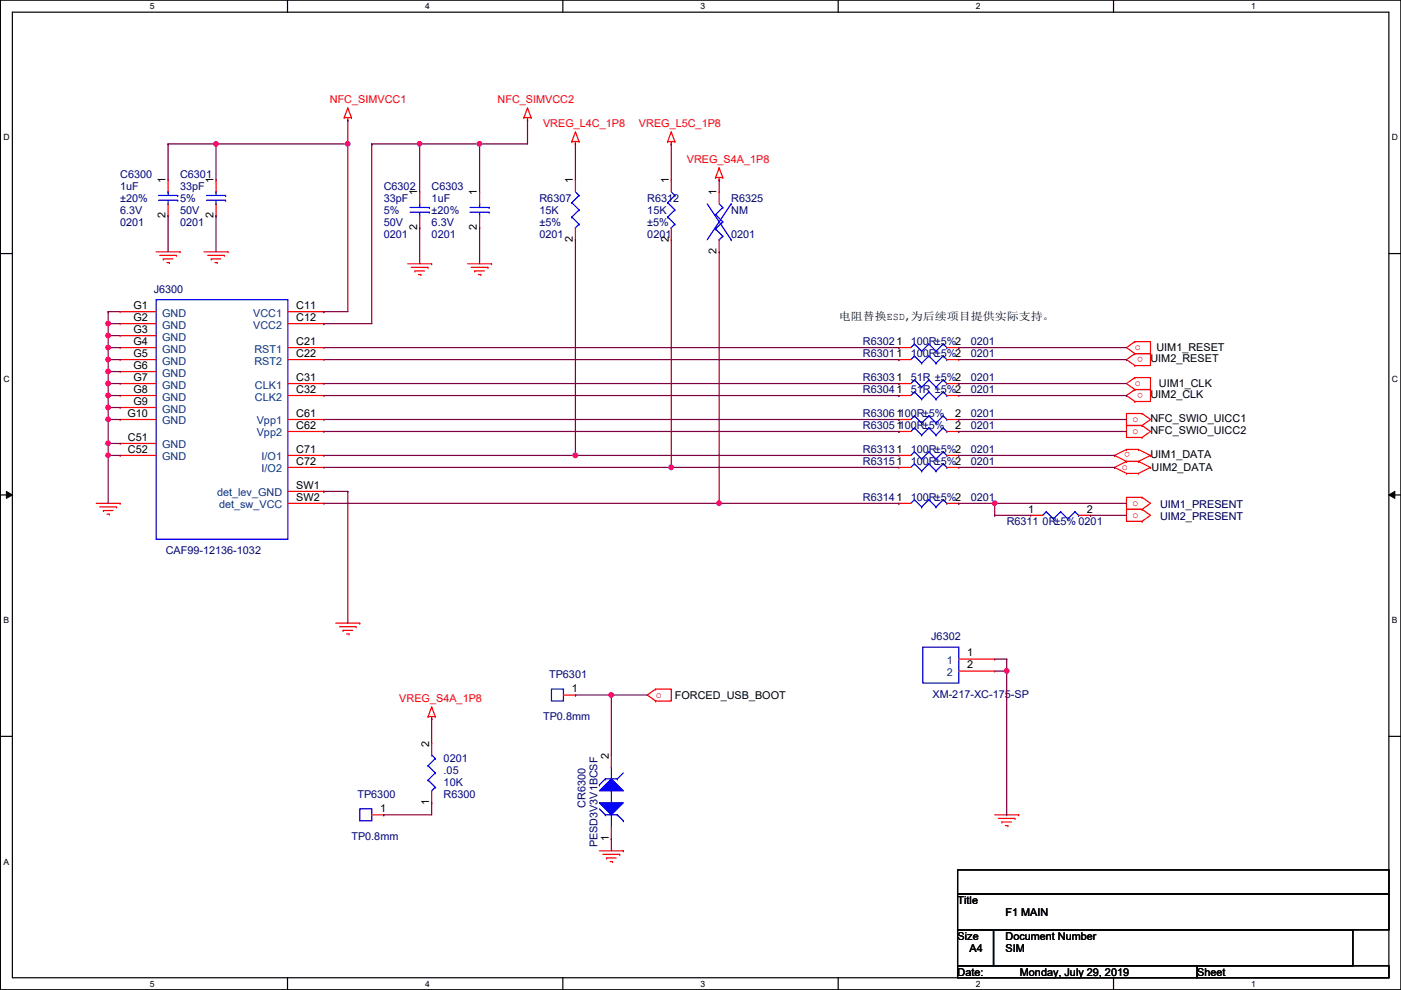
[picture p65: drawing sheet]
<svg xmlns="http://www.w3.org/2000/svg" width="297mm" height="210mm" viewBox="0 0 297 210" stroke-linecap="round" stroke-linejoin="round" font-family="sans-serif">
<defs><g id="words">
<g font-size="2.3" fill="#f00">
<text x="69.9" y="21.9">NFC_SIMVCC1</text>
<text x="105.5" y="21.9">NFC_SIMVCC2</text>
<text x="115.1" y="27">VREG_L4C_1P8</text>
<text x="135.5" y="27">VREG_L5C_1P8</text>
<text x="145.6" y="34.6">VREG_S4A_1P8</text>
<text x="240.6" y="74.3">o</text>
<text x="242.4" y="75.6" transform="rotate(180 242.4 75.6)">o</text>
<text x="240.6" y="81.9">o</text>
<text x="242.4" y="83.2" transform="rotate(180 242.4 83.2)">o</text>
<text x="240.1" y="89.5">o</text>
<text x="239.6" y="95.9" transform="rotate(180 239.6 95.9)">o</text>
<text x="240.1" y="92.1">o</text>
<text x="237.8" y="99.7">o</text>
<text x="240.1" y="107.3">o</text>
<text x="240.1" y="109.9">o</text>
<text x="84.7" y="148.9">VREG_S4A_1P8</text>
<text x="139" y="148">o</text>
</g>
<g font-size="2.3" fill="#00007f">
<text x="25.5" y="37.7">C6300</text>
<text x="25.5" y="40.2">1uF</text>
<text x="38.2" y="37.7">C6301</text>
<text x="38.2" y="40.2">33pF</text>
<text x="81.4" y="40.2">C6302</text>
<text x="91.5" y="40.2">C6303</text>
<text x="25.5" y="47.8">0201</text>
<text x="25.5" y="45.3">6.3V</text>
<text x="25.5" y="42.8">±20%</text>
<text x="38.2" y="47.8">0201</text>
<text x="38.2" y="45.3">50V</text>
<text x="38.2" y="42.8">5%</text>
<text x="81.4" y="42.8">33pF</text>
<text x="81.4" y="47.8">50V</text>
<text x="81.4" y="45.3">5%</text>
<text x="91.5" y="42.8">1uF</text>
<text x="91.5" y="47.8">6.3V</text>
<text x="91.5" y="45.3">±20%</text>
<text x="114.4" y="42.8">R6307</text>
<text x="114.4" y="45.3">15K</text>
<text x="114.4" y="47.8">±5%</text>
<text x="137.2" y="42.8">R6312</text>
<text x="137.2" y="45.3">15K</text>
<text x="137.2" y="47.8">±5%</text>
<text x="155" y="42.8">R6325</text>
<text x="155" y="45.3">NM</text>
<text x="81.4" y="50.4">0201</text>
<text x="91.5" y="50.4">0201</text>
<text x="114.4" y="50.4">0201</text>
<text x="137.2" y="50.4">0201</text>
<text x="155" y="50.4">0201</text>
<text x="32.6" y="62.1">J6300</text>
<text x="183" y="73.2">R63021</text>
<text x="183" y="75.8">R63011</text>
<text x="193.1" y="73.2">100R±5%2</text>
<text x="193.1" y="75.8">100R±5%2</text>
<text x="205.8" y="73.2">0201</text>
<text x="205.8" y="75.8">0201</text>
<text x="183" y="83.4">R63041</text>
<text x="183" y="80.9">R63031</text>
<text x="193.1" y="83.4">51R ±5%2</text>
<text x="193.1" y="80.9">51R ±5%2</text>
<text x="205.8" y="83.4">0201</text>
<text x="205.8" y="80.9">0201</text>
<text x="183" y="88.5">R6306 100R±5%</text>
<text x="205.8" y="88.5">0201</text>
<text x="183" y="91">R6305 100R±5%</text>
<text x="205.8" y="91">0201</text>
<text x="183" y="96.1">R63131</text>
<text x="183" y="98.6">R63151</text>
<text x="193.1" y="96.1">100R±5%2</text>
<text x="193.1" y="98.6">100R±5%2</text>
<text x="205.8" y="96.1">0201</text>
<text x="205.8" y="98.6">0201</text>
<text x="183" y="106.3">R63141</text>
<text x="193.1" y="106.3">100R±5%2</text>
<text x="205.8" y="106.3">0201</text>
<text x="213.4" y="111.3">R6311 0R±5% 0201</text>
<text x="35.1" y="117.4">CAF99-12136-1032</text>
<text x="197.4" y="135.7">J6302</text>
<text x="116.4" y="143.8">TP6301</text>
<text x="197.7" y="147.9">XM-217-XC-175-SP</text>
<text x="115.1" y="152.7">TP0.8mm</text>
<text x="94.1" y="161.6">0201</text>
<text x="94.1" y="166.7">10K</text>
<text x="94.1" y="164.2">.05</text>
<text x="75.8" y="169.2">TP6300</text>
<text x="94.1" y="169.2">R6300</text>
<text x="124.1" y="171.2" transform="rotate(-90 124.1 171.2)">CR6300</text>
<text x="74.5" y="178.1">TP0.8mm</text>
<text x="126.7" y="179.6" transform="rotate(-90 126.7 179.6)">PESD3V3V1BCSF</text>
</g>
<g font-size="2.3">
<text x="35.1" y="38.9" transform="rotate(-90 35.1 38.9)">1</text>
<text x="45.3" y="38.9" transform="rotate(-90 45.3 38.9)">1</text>
<text x="88.4" y="41.4" transform="rotate(-90 88.4 41.4)">1</text>
<text x="101.1" y="41.4" transform="rotate(-90 101.1 41.4)">1</text>
<text x="121.5" y="38.9" transform="rotate(-90 121.5 38.9)">1</text>
<text x="141.8" y="38.9" transform="rotate(-90 141.8 38.9)">1</text>
<text x="151.9" y="41.4" transform="rotate(-90 151.9 41.4)">1</text>
<text x="35.1" y="46.3" transform="rotate(-90 35.1 46.3)">2</text>
<text x="45.3" y="46.3" transform="rotate(-90 45.3 46.3)">2</text>
<text x="88.4" y="48.8" transform="rotate(-90 88.4 48.8)">2</text>
<text x="101.1" y="48.8" transform="rotate(-90 101.1 48.8)">2</text>
<text x="121.5" y="51.4" transform="rotate(-90 121.5 51.4)">2</text>
<text x="141.8" y="51.4" transform="rotate(-90 141.8 51.4)">2</text>
<text x="151.9" y="53.9" transform="rotate(-90 151.9 53.9)">2</text>
<text x="28.3" y="65.5">G1</text>
<text x="62.8" y="65.5">C11</text>
<text x="28.3" y="68.1">G2</text>
<text x="28.3" y="70.6">G3</text>
<text x="62.8" y="68.1">C12</text>
<text x="177.9" y="67.9">将电代将ESD,为为为为为为为为为为为。</text>
<text x="28.3" y="73.2">G4</text>
<text x="28.3" y="75.7">G5</text>
<text x="62.8" y="73.2">C21</text>
<text x="62.8" y="75.7">C22</text>
<text x="243.9" y="76.8">UIM2_RESET</text>
<text x="245.2" y="74.5">UIM1_RESET</text>
<text x="28.3" y="78.2">G6</text>
<text x="28.3" y="80.8">G7</text>
<text x="28.3" y="83.3">G8</text>
<text x="62.8" y="80.8">C31</text>
<text x="62.8" y="83.3">C32</text>
<text x="245.7" y="82.1">UIM1_CLK</text>
<text x="27" y="88.4">G10</text>
<text x="28.3" y="85.9">G9</text>
<text x="62.8" y="88.4">C61</text>
<text x="190.1" y="88.4">1</text>
<text x="202.5" y="88.4">2</text>
<text x="243.9" y="84.4">UIM2_CLK</text>
<text x="243.9" y="89.5">NFC_SWIO_UICC1</text>
<text x="27.1" y="93.5">C51</text>
<text x="62.8" y="90.9">C62</text>
<text x="190.1" y="90.9">1</text>
<text x="202.5" y="90.9">2</text>
<text x="243.9" y="92">NFC_SWIO_UICC2</text>
<text x="27.1" y="96">C52</text>
<text x="62.8" y="96">C71</text>
<text x="62.8" y="98.6">C72</text>
<text x="243.9" y="97.1">UIM1_DATA</text>
<text x="244.2" y="99.9">UIM2_DATA</text>
<text x="62.8" y="103.6">SW1</text>
<text x="62.8" y="106.2">SW2</text>
<text x="218" y="108.7">1</text>
<text x="230.5" y="108.7">2</text>
<text x="205.1" y="139.2">1</text>
<text x="205.1" y="141.7">2</text>
<text x="121.2" y="146.8">1</text>
<text x="143.1" y="148.2">FORCED_USB_BOOT</text>
<text x="91" y="158.3" transform="rotate(-90 91 158.3)">2</text>
<text x="129.1" y="160.8" transform="rotate(-90 129.1 160.8)">2</text>
<text x="80.6" y="172.2">1</text>
<text x="91" y="170.7" transform="rotate(-90 91 170.7)">1</text>
<text x="129.1" y="178.4" transform="rotate(-90 129.1 178.4)">1</text>
<text x="203" y="191.6">Title</text>
<text x="213.2" y="194.1">F1 MAIN</text>
<text x="203" y="199.2">Size</text>
<text x="205.6" y="201.8">A4</text>
<text x="213.2" y="199.2">Document Number</text>
<text x="213.2" y="201.8">SIM</text>
<text x="203" y="206.8">Date:</text>
<text x="216.2" y="206.8">Monday, July 29, 2019</text>
<text x="253.8" y="206.8">Sheet</text>
</g>
<g font-size="2.3" fill="#00407f">
<text x="34.4" y="67.1">GND</text>
<text x="34.4" y="69.7">GND</text>
<text x="53.7" y="69.7">VCC2</text>
<text x="53.7" y="67.1">VCC1</text>
<text x="34.4" y="72.2">GND</text>
<text x="34.4" y="74.8">GND</text>
<text x="34.4" y="77.3">GND</text>
<text x="53.9" y="74.8">RST1</text>
<text x="53.9" y="77.3">RST2</text>
<text x="34.4" y="79.8">GND</text>
<text x="34.4" y="82.4">GND</text>
<text x="54.1" y="82.4">CLK1</text>
<text x="34.4" y="84.9">GND</text>
<text x="34.4" y="87.5">GND</text>
<text x="54.1" y="84.9">CLK2</text>
<text x="34.4" y="90">GND</text>
<text x="34.4" y="95.1">GND</text>
<text x="54.4" y="90">Vpp1</text>
<text x="54.4" y="92.5">Vpp2</text>
<text x="34.4" y="97.6">GND</text>
<text x="55.5" y="97.6">I/O1</text>
<text x="55.5" y="100.2">I/O2</text>
<text x="46" y="105.2">det_lev_GND</text>
<text x="46.4" y="107.8">det_sw_VCC</text>
<text x="200.7" y="140.8">1</text>
<text x="200.7" y="143.3">2</text>
</g>
<g font-size="2.3" fill="#000040">
<text x="246" y="107.8">UIM1_PRESENT</text>
<text x="246" y="110.3">UIM2_PRESENT</text>
</g>
<g font-size="1.8">
<text x="31.8" y="1.9">5</text>
<text x="90.1" y="1.9">4</text>
<text x="148.5" y="1.9">3</text>
<text x="206.9" y="1.9">2</text>
<text x="265.3" y="1.9">1</text>
<text x=".7" y="29.8">D</text>
<text x="295.1" y="29.8">D</text>
<text x=".7" y="80.9">C</text>
<text x="295.1" y="80.9">C</text>
<text x=".7" y="132.1">B</text>
<text x="295.1" y="132.1">B</text>
<text x=".7" y="183.3">A</text>
<text x="31.8" y="209.2">5</text>
<text x="90.1" y="209.2">4</text>
<text x="148.5" y="209.2">3</text>
<text x="206.9" y="209.2">2</text>
<text x="265.3" y="209.2">1</text>
</g>
</g></defs>
<path d="M.1 0h296.9v209.8h-296.9zM2.6 2.6h291.9v204.7h-291.9z" fill="none" stroke="#000" stroke-width=".25"/>
<g fill="#fff">
<path d="M31.8 .3h1v2h-1z"/>
<path d="M31.8 207.6h1v1.9h-1z"/>
</g>
<path d="M61 0v2.6M61 207.3v2.5" fill="none" stroke="#000" stroke-width=".25"/>
<g fill="#fff">
<path d="M90.1 .3h1v2h-1z"/>
<path d="M90.1 207.6h1v1.9h-1z"/>
</g>
<path d="M119.3 0v2.6M119.3 207.3v2.5" fill="none" stroke="#000" stroke-width=".25"/>
<g fill="#fff">
<path d="M148.5 .3h1v2h-1z"/>
<path d="M148.5 207.6h1v1.9h-1z"/>
</g>
<path d="M177.7 0v2.6M177.7 207.3v2.5" fill="none" stroke="#000" stroke-width=".25"/>
<g fill="#fff">
<path d="M206.9 .3h1v2h-1z"/>
<path d="M206.9 207.6h1v1.9h-1z"/>
</g>
<path d="M236.1 0v2.6M236.1 207.3v2.5" fill="none" stroke="#000" stroke-width=".25"/>
<g fill="#fff">
<path d="M265.3 .3h.9v2h-.9z"/>
<path d="M265.3 207.6h.9v1.9h-.9z"/>
<path d="M.7 28.2h1.3v1.9h-1.3z"/>
<path d="M295.1 28.2h1.3v1.9h-1.3z"/>
<path d="M.7 79.3h1.3v2h-1.3z"/>
<path d="M295.1 79.3h1.3v2h-1.3z"/>
</g>
<path d="M.1 53.8h2.5M294.5 53.8h2.5" fill="none" stroke="#000" stroke-width=".25"/>
<g fill="#fff">
<path d="M.7 130.5h1.2v2h-1.2z"/>
<path d="M295.1 130.5h1.2v2h-1.2z"/>
</g>
<path d="M.1 104.9h2.5M294.5 104.9h2.5" fill="none" stroke="#000" stroke-width=".25"/>
<path d="M1.4 104.2l1.2 .7-1.2 .8zM294.5 104.9l1.2-.7v1.5z" fill="#000"/>
<path d="M1.4 104.2l1.2 .7-1.2 .8zM294.5 104.9l1.2-.7v1.5z" fill="none" stroke="#000" stroke-width=".21"/>
<path d="M.7 181.7h1.2v2h-1.2z" fill="#fff"/>
<path d="M.1 156.1h2.5M294.5 156.1h2.5M203 184.4h91.5v5.1h-91.5zM203 189.5h91.5v7.6h-91.5zM203 197.1h7.6v7.7h-7.6zM210.6 197.1h76.2v7.7h-76.2zM203 204.8h50.8v2.5h-50.8zM253.8 204.8h40.7v2.5h-40.7z" fill="none" stroke="#000" stroke-width=".25"/>
<g fill="none" stroke="#f00" stroke-width=".25">
<path d="M73 24.9h.1M73 24.9h1.5M73.7 25.4h.1M73.7 22.9h.1M73.7 24.9v.5M73.7 22.9l.8 2M73.7 22.9l-.7 2M74.5 24.9h.1M111.1 24.9h.1M111.1 24.9h1.5M111.8 25.4h.1M111.8 22.9h.1"/>
<path d="M111.8 24.9v.5M111.8 22.9l.8 2M111.8 22.9l-.7 2M112.6 24.9h.1M121.2 30h.1M121.2 30h1.6M122 30.5h.1M122 28h.1M122 30v.5M122 28l.8 2M122 28l-.8 2M122.8 30h.1"/>
<path d="M141.6 30h.1M141.6 30h1.5M142.3 30.5h.1M142.3 28h.1M142.3 30v.5M142.3 28l.8 2M142.3 28l-.7 2M143.1 30h.1M151.7 37.6h.1M151.7 37.6h1.5M152.5 38.1h.1M152.5 35.6h.1"/>
<path d="M152.5 37.6v.5M152.5 35.6l.7 2M152.5 35.6l-.8 2M153.2 37.6h.1M33.1 53.4h5.1M33.9 54.1h3.5M34.6 54.9h.1M34.6 54.9h2.1M35.4 55.7h.5M35.9 55.7h.1M37.4 54.1h.1M38.2 53.4h.1"/>
<path d="M43.3 53.4h5M44 54.1h3.6M44.8 54.9h.1M44.8 54.9h2M45.5 55.7h.6M46.1 55.7h.1M47.6 54.1h.1M48.3 53.4h.1M86.4 55.9h5.1M87.2 56.7h3.6M88 57.4h.1M88 57.4h2"/>
<path d="M88.7 58.2h.5M89.2 58.2h.1M90.8 56.7h.1M91.5 55.9h.1M99.1 55.9h5.1M99.9 56.7h3.6M100.7 57.4h.1M100.7 57.4h2M101.4 58.2h.5M101.9 58.2h.1M103.5 56.7h.1M104.2 55.9h.1"/>
<path d="M190.6 73.7h.1M190.6 73.7h2.5M200.7 73.7h2.6M203.3 73.7h.1M240.6 72.4h.1M240.6 75h.1M240.6 72.4h3.3v2.6h-3.3M240.6 77.5h.1M240.6 75h3.3v2.5h-3.3M240.6 72.4l-1.8 1.3 1.8 1.3M240.6 75l-1.8 1.2 1.8 1.3M190.6 96.6h.1"/>
<path d="M190.6 96.6h2.5M200.7 96.6h2.6M203.3 96.6h.1M236.3 96.6h.1M236.3 99.1h.1M236.3 96.6l2.5 1.2M236.3 99.1l2.5 1.3M238.8 97.8h.1M238.8 95.3h.1M238.8 97.8h2.6M238.8 95.3l-2.5 1.3M238.8 95.3h2.6"/>
<path d="M238.8 97.8l-2.5 1.3M240.6 80.1h.1M240.6 82.6h.1M240.6 80.1h3.3v2.5h-3.3M240.6 85.1h.1M240.6 82.6h3.3v2.5h-3.3M240.6 80.1l-1.8 1.2 1.8 1.3M240.6 82.6l-1.8 1.3 1.8 1.2M241.4 97.8h.1M241.4 95.3h.1M241.4 95.3l2.5 1.3M241.4 97.8l2.5 1.3"/>
<path d="M242.1 87.7h.1M242.1 90.2h.1M242.1 87.7h-3.3v2.5h3.3M242.1 92.8h.1M242.1 90.2h-3.3v2.6h3.3M242.1 87.7l1.8 1.2-1.8 1.3M242.1 90.2l1.8 1.3-1.8 1.3M243.9 96.6h.1M243.9 99.1h.1M243.9 96.6l-2.5 1.2M243.9 99.1l-2.5 1.3M20.4 106.7h5.1"/>
<path d="M21.2 107.5h3.5M21.9 108.2h.1M21.9 108.2h2.1M22.7 109h.5M23.2 109h.1M24.7 107.5h.1M25.5 106.7h.1M238.8 100.4h.1M238.8 100.4h2.6M241.4 100.4h.1M242.1 105.5h.1M242.1 108h.1"/>
<path d="M242.1 105.5h-3.3v2.5h3.3M242.1 110.5h.1M242.1 108h-3.3v2.5h3.3M242.1 105.5l1.8 1.2-1.8 1.3M242.1 108l1.8 1.3-1.8 1.2M71.2 132.1h5.1M72 132.9h3.5M72.7 133.6h.1M72.7 133.6h2.1M73.5 134.4h.5M74 134.4h.1M75.5 132.9h.1"/>
<path d="M76.3 132.1h.1M90.8 151.9h.1M90.8 151.9h1.5M91.5 152.4h.1M91.5 149.9h.1M91.5 151.9v.5M91.5 149.9l.8 2M91.5 149.9l-.7 2M92.3 151.9h.1M139 146.1h.1M139 148.6h.1M139 146.1h3.3v2.5h-3.3"/>
<path d="M139 146.1l-1.8 1.3 1.8 1.2M210.9 172.8h5.1M211.7 173.5h3.5M212.4 174.3h.1M212.4 174.3h2.1M213.2 175h.5M213.7 175h.1M215.2 173.5h.1M216 172.8h.1M127.1 180.4h5.1M127.8 181.1h3.6M128.6 181.9h.1"/>
<path d="M128.6 181.9h2M129.4 182.7h.5M129.9 182.7h.1M131.4 181.1h.1M132.2 180.4h.1"/>
</g>
<g fill="none" stroke="#00f" stroke-width=".25">
<path d="M193.9 72.9h.1M193.9 72.9l-.8 .8M193.9 72.9l1.5 1.6M195.4 74.5h.1M196.9 72.9h.1M196.9 72.9l-1.5 1.6M196.9 72.9l1.6 1.6M198.5 74.5h.1M200 72.9h.1M200 72.9l-1.5 1.6M200 72.9l.7 .8M200.7 73.7h.1"/>
<path d="M193.9 95.8h.1M193.9 95.8l-.8 .8M193.9 95.8l1.5 1.5M195.4 97.3h.1M196.9 95.8h.1M196.9 95.8l-1.5 1.5M196.9 95.8l1.6 1.5M198.5 97.3h.1M200 95.8h.1M200 95.8l-1.5 1.5M200 95.8l.7 .8M200.7 96.6h.1"/>
</g>
<path d="M127.1 170.2h5.1l-2.6 2.6z" fill="#00f"/>
<path d="M127.1 170.2h5.1l-2.6 2.6zM127.1 171.5l1.3 1.3M128.4 172.8h.1M128.4 172.8h2.5M129.6 172.8h.1M129.6 167.7h.1M129.6 167.7v2.5M129.6 172.8v2.5M130.9 172.8h.1M130.9 172.8l1.3 1.2M132.2 174h.1" fill="none" stroke="#00f" stroke-width=".25"/>
<path d="M127.1 167.7l2.5-2.6 2.6 2.6z" fill="#00f"/>
<g fill="none" stroke="#00f" stroke-width=".25">
<path d="M33.6 41.4h4.1M33.6 42.5h4.1M35.6 40.7h.1M35.6 43.2h.1M35.6 40.7v.7M35.6 42.5v.7M37.7 41.4h.1M37.7 42.5h.1M43.8 41.4h4M43.8 42.5h4M45.8 40.7h.1M45.8 43.2h.1"/>
<path d="M45.8 40.7v.7M45.8 42.5v.7M47.8 41.4h.1M47.8 42.5h.1M86.9 44h4.1M86.9 45h4.1M89 43.2h.1M89 45.8h.1M89 43.2v.8M89 45v.8M91 44h.1M91 45h.1"/>
<path d="M99.6 44h4.1M99.6 45h4.1M101.7 43.2h.1M101.7 45.8h.1M101.7 43.2v.8M101.7 45v.8M103.7 44h.1M103.7 45h.1M121.2 43h.1M121.2 46h.1M121.2 43l1.6 1.5M121.2 46l1.6 1.5"/>
<path d="M122 48.3h.1M122 40.7l.8 .7M122.8 41.4h.1M122.8 44.5h.1M122.8 47.5h.1M122.8 41.4l-1.6 1.6M122.8 44.5l-1.6 1.5M122.8 47.5l-.8 .8M141.6 43h.1M141.6 46h.1M141.6 43l1.5 1.5M141.6 46l1.5 1.5"/>
<path d="M142.3 48.3h.1M142.3 40.7l.8 .7M143.1 41.4h.1M143.1 44.5h.1M143.1 47.5h.1M143.1 41.4l-1.5 1.6M143.1 44.5l-1.5 1.5M143.1 47.5l-.8 .8M149.9 43.2l5.1 7.6M151.7 45.5h.1M151.7 48.6h.1M151.7 45.5l1.5 1.5"/>
<path d="M151.7 48.6l1.5 1.5M152.5 50.8h.1M152.5 43.2l.7 .8M153.2 44h.1M153.2 47h.1M153.2 50.1h.1M153.2 44l-1.5 1.5M153.2 47l-1.5 1.6M153.2 50.1l-.7 .7M155 43.2h.1M155 50.8h.1M155 43.2l-5.1 7.6"/>
<path d="M33.1 63.5h27.9v50.8h-27.9zM193.9 75.5h.1M193.9 75.5l-.8 .7M193.9 75.5l1.5 1.5M195.4 77h.1M196.9 75.5h.1M196.9 75.5l-1.5 1.5M196.9 75.5l1.6 1.5M198.5 77h.1M200 75.5h.1M200 75.5l-1.5 1.5M200 75.5l.7 .7"/>
<path d="M200.7 76.2h.1M193.9 83.1h.1M193.9 98.3h.1M193.9 88.2h.1M193.9 80.6h.1M193.9 90.7h.1M193.9 83.1l-.8 .8M193.9 83.1l1.5 1.5M193.9 98.3l-.8 .8M193.9 98.3l1.5 1.6M193.9 88.2l-.8 .7M193.9 88.2l1.5 1.5"/>
<path d="M193.9 80.6l-.8 .7M193.9 80.6l1.5 1.5M193.9 90.7l-.8 .8M193.9 90.7l1.5 1.5M195.4 84.6h.1M195.4 99.9h.1M195.4 89.7h.1M195.4 82.1h.1M195.4 92.2h.1M196.9 83.1h.1M196.9 98.3h.1M196.9 88.2h.1"/>
<path d="M196.9 80.6h.1M196.9 90.7h.1M196.9 83.1l-1.5 1.5M196.9 83.1l1.6 1.5M196.9 98.3l-1.5 1.6M196.9 98.3l1.6 1.6M196.9 88.2l-1.5 1.5M196.9 88.2l1.6 1.5M196.9 80.6l-1.5 1.5M196.9 80.6l1.6 1.5M196.9 90.7l-1.5 1.5M196.9 90.7l1.6 1.5"/>
<path d="M198.5 84.6h.1M198.5 99.9h.1M198.5 89.7h.1M198.5 82.1h.1M198.5 92.2h.1M200 83.1h.1M200 98.3h.1M200 88.2h.1M200 80.6h.1M200 90.7h.1M200 83.1l-1.5 1.5M200 83.1l.7 .8"/>
<path d="M200 98.3l-1.5 1.6M200 98.3l.7 .8M200 88.2l-1.5 1.5M200 88.2l.7 .7M200 80.6l-1.5 1.5M200 80.6l.7 .7M200 90.7l-1.5 1.5M200 90.7l.7 .8M200.7 83.9h.1M200.7 99.1h.1M200.7 88.9h.1M200.7 81.3h.1"/>
<path d="M200.7 91.5h.1M193.9 106h.1M193.9 106l-.8 .7M193.9 106l1.5 1.5M195.4 107.5h.1M196.9 106h.1M196.9 106l-1.5 1.5M196.9 106l1.6 1.5M198.5 107.5h.1M200 106h.1M200 106l-1.5 1.5M200 106l.7 .7"/>
<path d="M200.7 106.7h.1M221.8 108.5h.1M221.8 108.5l-.7 .8M221.8 108.5l1.5 1.5M223.3 110h.1M224.9 108.5h.1M224.9 108.5l-1.6 1.5M224.9 108.5l1.5 1.5M226.4 110h.1M227.9 108.5h.1M227.9 108.5l-1.5 1.5M227.9 108.5l.8 .8"/>
<path d="M228.7 109.3h.1M195.7 137.2h7.6v7.6h-7.6zM116.9 146.1h2.6v2.5h-2.6zM76.3 171.5h2.5v2.5h-2.5zM90.8 165.4h.1M90.8 162.3h.1M90.8 165.4l1.5 1.5M90.8 162.3l1.5 1.6M91.5 160.1h.1M91.5 160.1l.8 .7M92.3 166.9h.1M92.3 163.9h.1"/>
<path d="M92.3 160.8h.1M92.3 166.9l-.8 .8M92.3 163.9l-1.5 1.5M92.3 160.8l-1.5 1.5M127.1 167.7l2.5-2.6 2.6 2.6zM127.1 166.4h.1M128.4 165.1h.1M128.4 165.1h2.5M128.4 165.1l-1.3 1.3M129.6 162.6h.1M129.6 162.6v2.5M130.9 165.1h.1"/>
<path d="M132.2 163.9l-1.3 1.2"/>
</g>
<g fill="none" stroke="#f00" stroke-width=".25">
<path d="M35.6 38.1h.1M35.6 38.1v2.6M45.8 38.1h.1M45.8 38.1v2.6M122 38.1h.1M122 38.1v2.6M142.3 38.1h.1M142.3 38.1v2.6M35.6 45.8h.1M35.6 43.2v2.6M45.8 45.8h.1M45.8 43.2v2.6"/>
<path d="M89 40.7h.1M89 48.3h.1M89 40.7v2.5M89 45.8v2.5M101.7 40.7h.1M101.7 48.3h.1M101.7 40.7v2.5M101.7 45.8v2.5M122 50.8h.1M122 48.3v2.5M142.3 50.8h.1M142.3 48.3v2.5"/>
<path d="M152.5 40.7h.1M152.5 53.4h.1M152.5 40.7v2.5M152.5 50.8v2.6M25.5 66.1h.1M25.5 68.6h.1M25.5 71.2h.1M25.5 73.7h.1M25.5 76.2h.1M25.5 78.8h.1M25.5 66.1h7.6M25.5 68.6h7.6"/>
<path d="M25.5 71.2h7.6M25.5 73.7h7.6M25.5 76.2h7.6M25.5 78.8h7.6M61 66.1h7.7M61 68.6h7.7M61 73.7h7.7M61 76.2h7.7M68.7 68.6h.1M68.7 66.1h.1M68.7 73.7h.1M68.7 76.2h.1"/>
<path d="M190.6 76.2h.1M190.6 76.2h2.5M200.7 76.2h2.6M203.3 76.2h.1M25.5 81.3h.1M25.5 83.9h.1M25.5 86.4h.1M25.5 88.9h.1M25.5 94h.1M25.5 96.6h.1M25.5 83.9h7.6M25.5 88.9h7.6"/>
<path d="M25.5 81.3h7.6M25.5 86.4h7.6M25.5 94h7.6M25.5 96.6h7.6M61 83.9h7.7M61 99.1h7.7M61 88.9h7.7M61 81.3h7.7M61 96.6h7.7M61 91.5h7.7M68.7 81.3h.1M68.7 83.9h.1"/>
<path d="M68.7 88.9h.1M68.7 91.5h.1M68.7 96.6h.1M68.7 99.1h.1M190.6 83.9h.1M190.6 99.1h.1M190.6 88.9h.1M190.6 81.3h.1M190.6 91.5h.1M190.6 83.9h2.5M190.6 99.1h2.5M190.6 88.9h2.5"/>
<path d="M190.6 81.3h2.5M190.6 91.5h2.5M200.7 83.9h2.6M200.7 99.1h2.6M200.7 88.9h2.6M200.7 81.3h2.6M200.7 91.5h2.6M203.3 83.9h.1M203.3 99.1h.1M203.3 88.9h.1M203.3 81.3h.1M203.3 91.5h.1"/>
<path d="M61 106.7h7.7M61 104.2h7.7M68.7 104.2h.1M68.7 106.7h.1M190.6 106.7h.1M190.6 106.7h2.5M200.7 106.7h2.6M203.3 106.7h.1M218.5 109.3h.1M218.5 109.3h2.6M228.7 109.3h2.5M231.2 109.3h.1"/>
<path d="M203.3 139.7h7.6M210.9 139.7h.1M91.5 157.5h.1M91.5 157.5v2.6M119.5 147.4h2.5M122 147.4h.1M203.3 142.3h7.6M210.9 142.3h.1M78.8 172.8h2.6M81.4 172.8h.1M91.5 170.2h.1M91.5 167.7v2.5"/>
<path d="M129.6 177.8h.1M129.6 160.1h.1M129.6 160.1v2.5M129.6 175.3v2.5"/>
</g>
<g fill="none" stroke="#7f0040" stroke-width=".25">
<path d="M35.6 30.5h.1M35.6 30.5v7.6M35.6 30.5h10.2M45.8 30.5h.1M45.8 30.5v7.6M122 30.5h.1M122 30.5v7.6M35.6 45.8h.1M35.6 45.8v7.6M45.8 45.8h.1M45.8 45.8v7.6M122 50.8v45.8"/>
<path d="M122 96.6h.1M203.3 106.7h.1M203.3 106.7h7.6M91.5 152.4h.1M91.5 152.4v5.1M81.4 172.8h.1M91.5 170.2h.1M91.5 170.2v2.6h-10.1"/>
</g>
<circle cx="45.8" cy="30.5" r=".49" fill="#f0f"/>
<circle cx="45.8" cy="30.5" r=".49" fill="none" stroke="#f0f" stroke-width=".25"/>
<path d="M22.9 66.1h.1M22.9 68.6h.1M22.9 66.1v5.1M22.9 66.1h2.6M22.9 68.6h2.6M68.7 99.1h73.6M142.3 99.1h.1M68.7 104.2h.1M68.7 104.2h5M73.7 104.2h.1M73.7 104.2v27.9" fill="none" stroke="#7f0040" stroke-width=".25"/>
<circle cx="22.9" cy="68.6" r=".49" fill="#f0f"/>
<circle cx="22.9" cy="68.6" r=".49" fill="none" stroke="#f0f" stroke-width=".25"/>
<path d="M22.9 71.2h.1M22.9 71.2h2.6M22.9 71.2v2.5" fill="none" stroke="#7f0040" stroke-width=".25"/>
<circle cx="22.9" cy="73.7" r=".49" fill="#f0f"/>
<circle cx="22.9" cy="73.7" r=".49" fill="none" stroke="#f0f" stroke-width=".25"/>
<circle cx="22.9" cy="71.1" r=".49" fill="#f0f"/>
<circle cx="22.9" cy="71.1" r=".49" fill="none" stroke="#f0f" stroke-width=".25"/>
<path d="M22.9 73.7h.1M22.9 76.2h.1M22.9 73.7h2.6M22.9 73.7v2.5M22.9 76.2h2.6" fill="none" stroke="#7f0040" stroke-width=".25"/>
<circle cx="22.9" cy="76.2" r=".49" fill="#f0f"/>
<circle cx="22.9" cy="76.2" r=".49" fill="none" stroke="#f0f" stroke-width=".25"/>
<path d="M89 30.5h.1M89 30.5v10.2M89 48.3h.1M89 48.3v7.6M101.7 48.3h.1M101.7 48.3v7.6M22.9 76.2h.1M22.9 76.2v2.6" fill="none" stroke="#7f0040" stroke-width=".25"/>
<circle cx="89" cy="30.5" r=".49" fill="#f0f"/>
<circle cx="89" cy="30.5" r=".49" fill="none" stroke="#f0f" stroke-width=".25"/>
<path d="M22.9 78.8h.1M22.9 78.8h2.6M22.9 78.8v2.5" fill="none" stroke="#7f0040" stroke-width=".25"/>
<circle cx="22.9" cy="81.3" r=".49" fill="#f0f"/>
<circle cx="22.9" cy="81.3" r=".49" fill="none" stroke="#f0f" stroke-width=".25"/>
<circle cx="22.9" cy="78.8" r=".49" fill="#f0f"/>
<circle cx="22.9" cy="78.8" r=".49" fill="none" stroke="#f0f" stroke-width=".25"/>
<path d="M89 30.5h.1M89 30.5h12.7M22.9 81.3h.1M22.9 83.9h.1M22.9 81.3h2.6M22.9 81.3v2.6M22.9 83.9h2.6" fill="none" stroke="#7f0040" stroke-width=".25"/>
<circle cx="22.9" cy="83.8" r=".49" fill="#f0f"/>
<circle cx="22.9" cy="83.8" r=".49" fill="none" stroke="#f0f" stroke-width=".25"/>
<path d="M22.9 83.9h.1M22.9 86.4h.1M22.9 83.9v2.5M22.9 86.4h2.6" fill="none" stroke="#7f0040" stroke-width=".25"/>
<circle cx="22.9" cy="86.4" r=".49" fill="#f0f"/>
<circle cx="22.9" cy="86.4" r=".49" fill="none" stroke="#f0f" stroke-width=".25"/>
<path d="M22.9 86.4h.1M22.9 86.4v2.5" fill="none" stroke="#7f0040" stroke-width=".25"/>
<circle cx="22.9" cy="88.9" r=".49" fill="#f0f"/>
<circle cx="22.9" cy="88.9" r=".49" fill="none" stroke="#f0f" stroke-width=".25"/>
<path d="M68.7 73.7h121.9M190.6 73.7h.1M22.9 88.9h.1M22.9 88.9h2.6M22.9 88.9v5.1" fill="none" stroke="#7f0040" stroke-width=".25"/>
<circle cx="22.9" cy="94" r=".49" fill="#f0f"/>
<circle cx="22.9" cy="94" r=".49" fill="none" stroke="#f0f" stroke-width=".25"/>
<path d="M68.7 76.2h121.9M190.6 76.2h.1M22.9 94h.1M22.9 96.6h.1M22.9 94h2.6M22.9 94v2.6M22.9 96.6h2.6" fill="none" stroke="#7f0040" stroke-width=".25"/>
<circle cx="22.9" cy="96.5" r=".49" fill="#f0f"/>
<circle cx="22.9" cy="96.5" r=".49" fill="none" stroke="#f0f" stroke-width=".25"/>
<path d="M22.9 96.6h.1M22.9 96.6v10.1M68.7 81.3h121.9M190.6 81.3h.1M129.6 147.4h.1M129.6 147.4v12.7M129.6 177.8h.1M129.6 177.8v2.6" fill="none" stroke="#7f0040" stroke-width=".25"/>
<circle cx="129.6" cy="147.3" r=".49" fill="#f0f"/>
<circle cx="129.6" cy="147.3" r=".49" fill="none" stroke="#f0f" stroke-width=".25"/>
<path d="M68.7 83.9h121.9M190.6 83.9h.1M203.3 96.6h.1M203.3 96.6h33M68.7 106.7h83.8M152.5 106.7h.1M129.6 147.4h.1M129.6 147.4h7.6" fill="none" stroke="#7f0040" stroke-width=".25"/>
<circle cx="152.5" cy="106.7" r=".49" fill="#f0f"/>
<circle cx="152.5" cy="106.7" r=".49" fill="none" stroke="#f0f" stroke-width=".25"/>
<g fill="none" stroke="#7f0040" stroke-width=".25">
<path d="M73.7 25.4h.1M73.7 25.4v5.1M78.8 30.5h.1M78.8 30.5v38.1h-10.1M78.8 30.5h10.2M111.8 25.4h.1M111.8 25.4v5.1M142.3 30.5h.1M142.3 30.5v7.6M68.7 68.6h.1M68.7 66.1h.1M68.7 66.1h5"/>
<path d="M203.3 76.2h35.5M238.8 76.2h.1M68.7 96.6h53.3M122 96.6h.1M142.3 99.1h.1M142.3 99.1h48.3M122 147.4h.1M122 147.4h7.6"/>
</g>
<circle cx="142.3" cy="99.1" r=".49" fill="#f0f"/>
<circle cx="142.3" cy="99.1" r=".49" fill="none" stroke="#f0f" stroke-width=".25"/>
<path d="M45.8 30.5h27.9M73.7 30.5h.1M101.7 30.5h.1M101.7 30.5h10.1M68.7 88.9h121.9M68.7 91.5h121.9M190.6 88.9h.1M190.6 91.5h.1M210.9 109.3h.1M210.9 109.3h7.6M231.2 109.3h.1M231.2 109.3h7.6" fill="none" stroke="#7f0040" stroke-width=".25"/>
<circle cx="101.7" cy="30.5" r=".49" fill="#f0f"/>
<circle cx="101.7" cy="30.5" r=".49" fill="none" stroke="#f0f" stroke-width=".25"/>
<path d="M73.7 30.5h.1M73.7 30.5v35.6M203.3 83.9h35.5M203.3 99.1h33M236.3 99.1h.1M238.8 83.9h.1" fill="none" stroke="#7f0040" stroke-width=".25"/>
<circle cx="73.7" cy="30.5" r=".49" fill="#f0f"/>
<circle cx="73.7" cy="30.5" r=".49" fill="none" stroke="#f0f" stroke-width=".25"/>
<path d="M101.7 30.5h.1M101.7 30.5v10.2M142.3 50.8v48.3M122 96.6h.1M122 96.6h68.6M142.3 99.1h.1" fill="none" stroke="#7f0040" stroke-width=".25"/>
<circle cx="122" cy="96.5" r=".49" fill="#f0f"/>
<circle cx="122" cy="96.5" r=".49" fill="none" stroke="#f0f" stroke-width=".25"/>
<path d="M203.3 73.7h.1M203.3 73.7h35.5M203.3 91.5h.1M203.3 88.9h.1M203.3 81.3h.1M203.3 91.5h35.5M203.3 88.9h35.5M203.3 81.3h35.5M210.9 106.7h.1M210.9 106.7h27.9M210.9 106.7v2.6" fill="none" stroke="#7f0040" stroke-width=".25"/>
<circle cx="210.9" cy="106.7" r=".49" fill="#f0f"/>
<circle cx="210.9" cy="106.7" r=".49" fill="none" stroke="#f0f" stroke-width=".25"/>
<path d="M210.9 139.7h2.5M213.4 139.7h.1M213.4 139.7v33.1M210.9 142.3h2.5M213.4 142.3h.1M213.4 172.8h.1" fill="none" stroke="#7f0040" stroke-width=".25"/>
<circle cx="213.4" cy="142.3" r=".49" fill="#f0f"/>
<circle cx="213.4" cy="142.3" r=".49" fill="none" stroke="#f0f" stroke-width=".25"/>
<path d="M152.5 38.1h.1M152.5 38.1v2.6M152.5 53.4v53.3M152.5 106.7h.1M152.5 106.7h38.1M190.6 106.7h.1" fill="none" stroke="#7f0040" stroke-width=".25"/>
<circle cx="45.8" cy="30.5" r=".49" fill="#f0f"/>
<circle cx="45.8" cy="30.5" r=".49" fill="none" stroke="#f0f" stroke-width=".25"/>
<circle cx="22.9" cy="68.6" r=".49" fill="#f0f"/>
<circle cx="22.9" cy="68.6" r=".49" fill="none" stroke="#f0f" stroke-width=".25"/>
<circle cx="22.9" cy="73.7" r=".49" fill="#f0f"/>
<circle cx="22.9" cy="73.7" r=".49" fill="none" stroke="#f0f" stroke-width=".25"/>
<circle cx="22.9" cy="71.1" r=".49" fill="#f0f"/>
<circle cx="22.9" cy="71.1" r=".49" fill="none" stroke="#f0f" stroke-width=".25"/>
<circle cx="22.9" cy="76.2" r=".49" fill="#f0f"/>
<circle cx="22.9" cy="76.2" r=".49" fill="none" stroke="#f0f" stroke-width=".25"/>
<circle cx="89" cy="30.5" r=".49" fill="#f0f"/>
<circle cx="89" cy="30.5" r=".49" fill="none" stroke="#f0f" stroke-width=".25"/>
<circle cx="22.9" cy="81.3" r=".49" fill="#f0f"/>
<circle cx="22.9" cy="81.3" r=".49" fill="none" stroke="#f0f" stroke-width=".25"/>
<circle cx="22.9" cy="78.8" r=".49" fill="#f0f"/>
<circle cx="22.9" cy="78.8" r=".49" fill="none" stroke="#f0f" stroke-width=".25"/>
<circle cx="22.9" cy="83.8" r=".49" fill="#f0f"/>
<circle cx="22.9" cy="83.8" r=".49" fill="none" stroke="#f0f" stroke-width=".25"/>
<circle cx="22.9" cy="86.4" r=".49" fill="#f0f"/>
<circle cx="22.9" cy="86.4" r=".49" fill="none" stroke="#f0f" stroke-width=".25"/>
<circle cx="22.9" cy="88.9" r=".49" fill="#f0f"/>
<circle cx="22.9" cy="88.9" r=".49" fill="none" stroke="#f0f" stroke-width=".25"/>
<circle cx="22.9" cy="94" r=".49" fill="#f0f"/>
<circle cx="22.9" cy="94" r=".49" fill="none" stroke="#f0f" stroke-width=".25"/>
<circle cx="22.9" cy="96.5" r=".49" fill="#f0f"/>
<circle cx="22.9" cy="96.5" r=".49" fill="none" stroke="#f0f" stroke-width=".25"/>
<circle cx="129.6" cy="147.3" r=".49" fill="#f0f"/>
<circle cx="129.6" cy="147.3" r=".49" fill="none" stroke="#f0f" stroke-width=".25"/>
<circle cx="152.5" cy="106.7" r=".49" fill="#f0f"/>
<circle cx="152.5" cy="106.7" r=".49" fill="none" stroke="#f0f" stroke-width=".25"/>
<circle cx="142.3" cy="99.1" r=".49" fill="#f0f"/>
<circle cx="142.3" cy="99.1" r=".49" fill="none" stroke="#f0f" stroke-width=".25"/>
<circle cx="101.7" cy="30.5" r=".49" fill="#f0f"/>
<circle cx="101.7" cy="30.5" r=".49" fill="none" stroke="#f0f" stroke-width=".25"/>
<circle cx="73.7" cy="30.5" r=".49" fill="#f0f"/>
<circle cx="73.7" cy="30.5" r=".49" fill="none" stroke="#f0f" stroke-width=".25"/>
<circle cx="122" cy="96.5" r=".49" fill="#f0f"/>
<circle cx="122" cy="96.5" r=".49" fill="none" stroke="#f0f" stroke-width=".25"/>
<circle cx="210.9" cy="106.7" r=".49" fill="#f0f"/>
<circle cx="210.9" cy="106.7" r=".49" fill="none" stroke="#f0f" stroke-width=".25"/>
<circle cx="213.4" cy="142.3" r=".49" fill="#f0f"/>
<circle cx="213.4" cy="142.3" r=".49" fill="none" stroke="#f0f" stroke-width=".25"/>
<use href="#words"/>
</svg>
